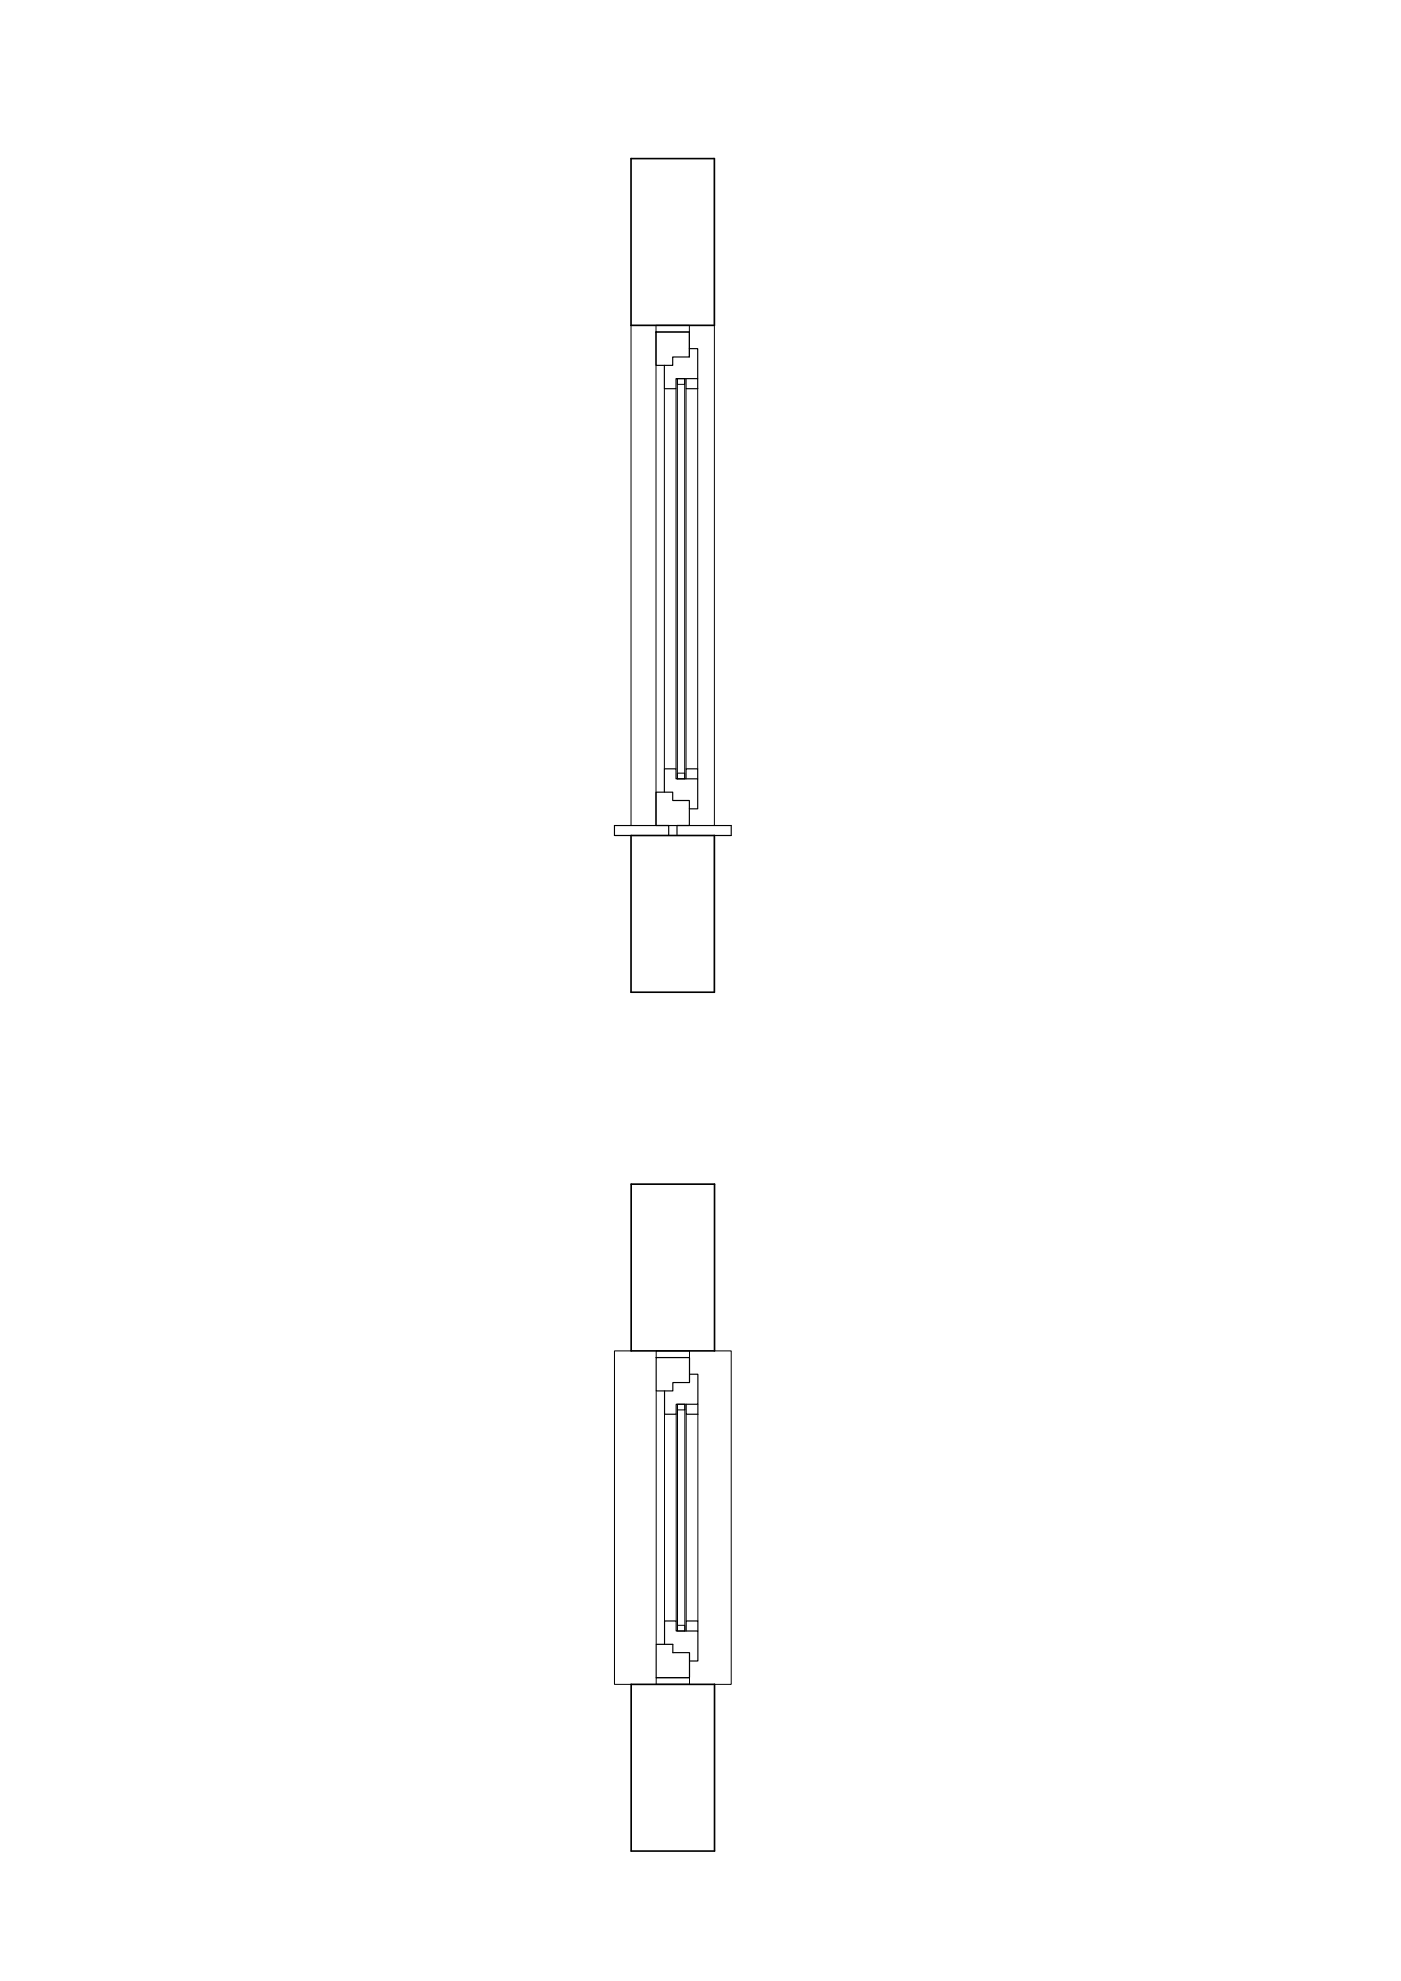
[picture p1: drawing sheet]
<svg xmlns="http://www.w3.org/2000/svg" width="420mm" height="594mm" viewBox="0 0 420 594" stroke-linecap="round" stroke-linejoin="round" font-family="sans-serif">
<!-- layer: Layer1 -->
<path d="M189.2 47.6h25v50h-25zM189.2 250.6h25v47h-25zM189.3 355.1h25v50h-25zM189.3 505.1h25v50h-25z" fill="none" stroke="#000" stroke-width=".5"/>
<!-- layer: proie -->
<path d="M189.2 97.6v150M196.7 99.6v148h10M206.7 99.6v7.5M214.2 97.6v150M199.2 116.6v114M209.2 116.6v114M189.3 405.1h-5v100h5M196.8 417.1v76M214.3 405.1h5v100h-5M199.3 424.1v62M209.3 424.1v62" fill="none" stroke="#000" stroke-width=".3"/>
<!-- layer: Layer2 -->
<path d="M189.2 250.6h-4.9v-3h16.2v3M203 250.6v-3h16.3v3h-5.1" fill="none" stroke="#000" stroke-width=".35"/>
<!-- layer: tela -->
<path d="M196.7 97.6h10v2h-10zM196.8 405.1h10v2h-10zM196.8 503.1h10v2h-10z" fill="none" stroke="#000" stroke-width=".3"/>
<!-- layer: tela2 -->
<path d="M196.7 99.6h10v7.5h-5v2.5h-5zM205.7 113.6v3h3.5v-3M206.7 104.6h2.5v9h-6.5v3h-3.5v-7M196.7 237.6h5v2.5h5v7.5h-10zM199.2 237.6v-7h3.5v3h6.5v9h-2.5M205.7 233.6v-3h3.5v3M196.8 407.1h10v7.5h-5v2.5h-5zM206.8 412.1h2.5v9h-6.5v3h-3.5v-7M205.8 421.1v3h3.5v-3M196.8 493.1h5v2.5h5v7.5h-10zM199.3 493.1v-7h3.5v3h6.5v9h-2.5M205.8 489.1v-3h3.5v3" fill="none" stroke="#000" stroke-width=".35"/>
<!-- layer: vetr -->
<path d="M202.7 116.6v114M203.1 113.6h2.2v120v-1.7h-2.2v1.7zM203.1 113.6v1.7h2.2v-1.7M205.7 116.6v114M202.8 424.1v62M203.2 421.1h2.2v1.7h-2.2zM203.2 421.1v68M205.4 421.1v68M205.8 424.1v62M203.2 487.4h2.2v1.7h-2.2z" fill="none" stroke="#000" stroke-width=".3"/>
<!-- layer: Layer4 -->
<path d="M203.1 233.6h2.2" fill="none" stroke="#000" stroke-width=".35"/>
</svg>
